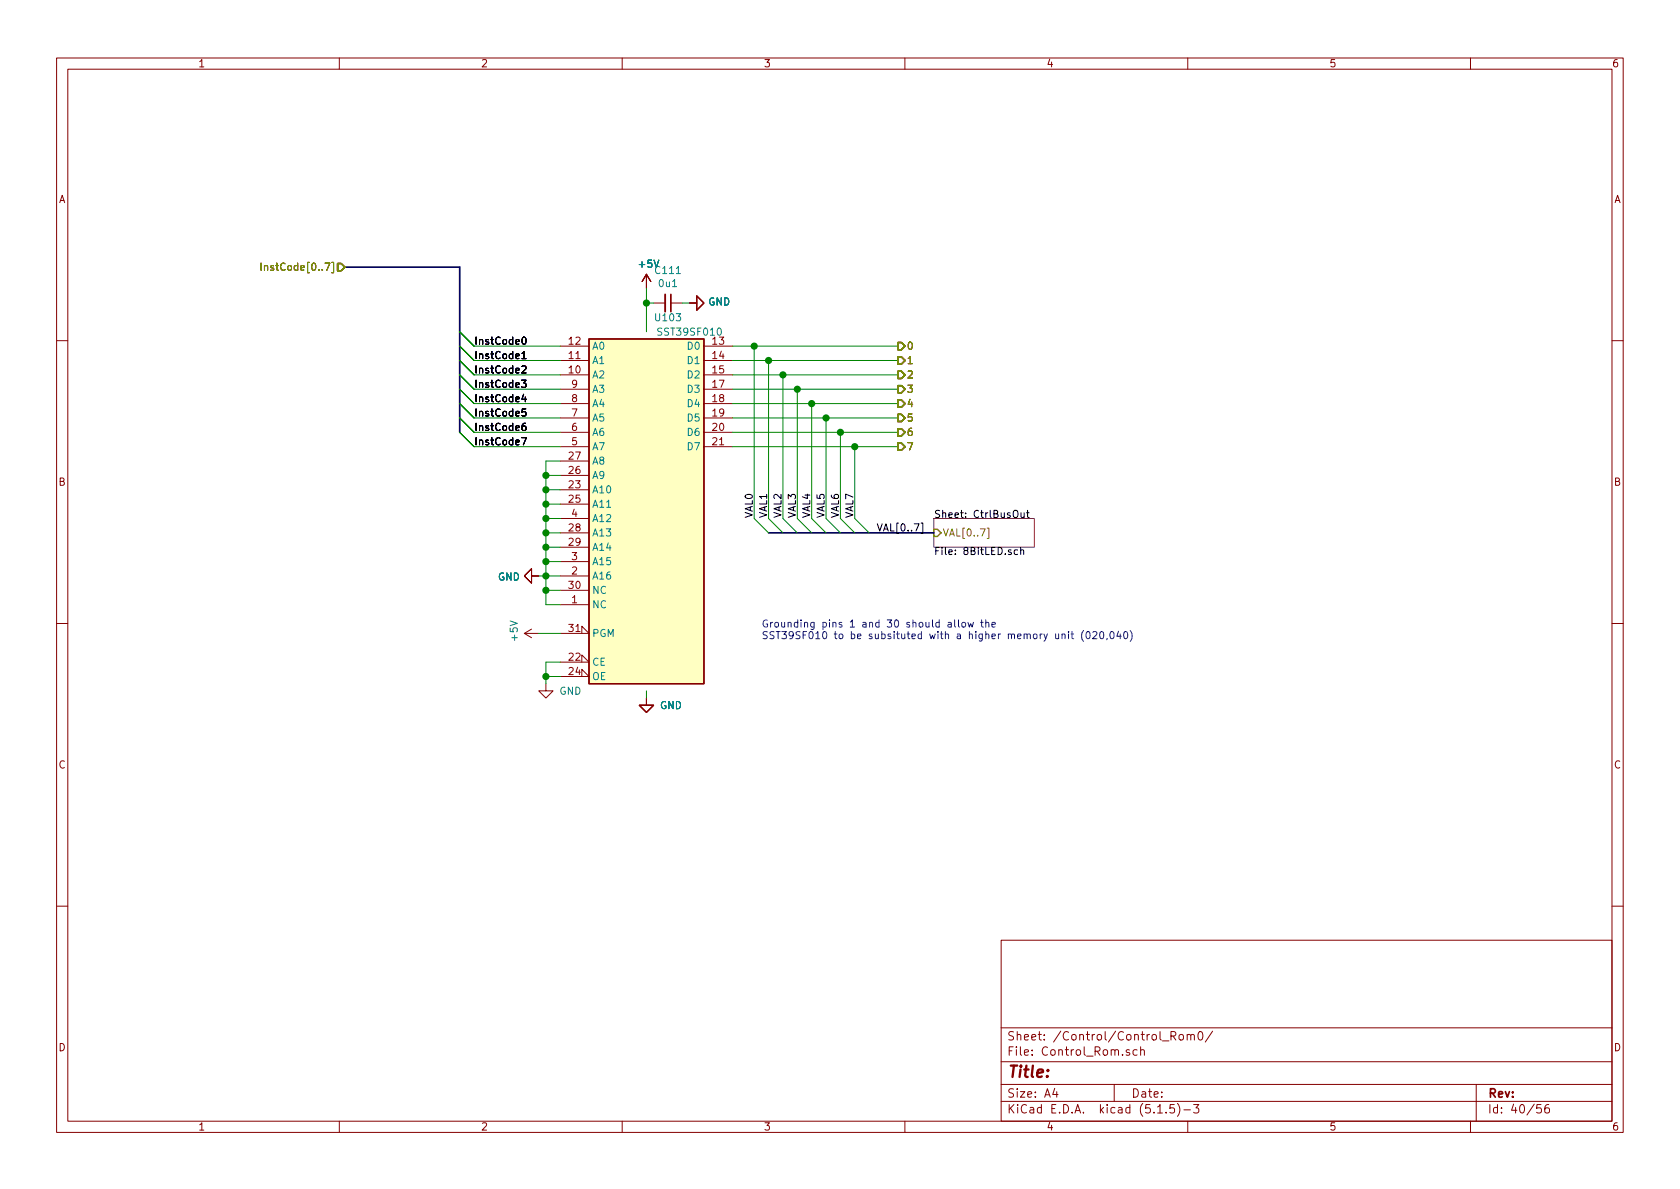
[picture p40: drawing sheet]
<svg xmlns="http://www.w3.org/2000/svg" width="297mm" height="210mm" viewBox="0 0 297 210" stroke-linecap="round" stroke-linejoin="round" font-family="sans-serif">
<defs><g id="words">
<text font-size="2.8" fill="#840000" x="178" y="190.5">Title:</text>
<g font-size="2.1" fill="#840000">
<text x="178" y="184">Sheet: /Control/Control_Rom0/</text>
<text x="178" y="186.7">File: Control_Rom.sch</text>
<text x="178" y="196.9">KiCad E.D.A. kicad (5.1.5)-3</text>
<text x="178" y="194.1">Size: A4</text>
<text x="200" y="194.1">Date:</text>
<text x="263" y="194.1">Rev:</text>
<text x="263" y="196.9">Id: 40/56</text>
</g>
<g font-size="1.8" fill="#840000">
<text x="35" y="11.9">1</text>
<text x="85" y="11.9">2</text>
<text x="135" y="11.9">3</text>
<text x="185" y="11.9">4</text>
<text x="235" y="11.9">5</text>
<text x="285" y="11.9">6</text>
<text x="10.4" y="35.9">A</text>
<text x="285.4" y="35.9">A</text>
<text x="100.6" y="63.5">11</text>
<text x="100.6" y="61">12</text>
<text x="126" y="63.5">14</text>
<text x="100.6" y="66">10</text>
<text x="101.1" y="71.1">8</text>
<text x="101.1" y="68.6">9</text>
<text x="126" y="66">15</text>
<text x="126" y="68.6">17</text>
<text x="126" y="71.1">18</text>
<text x="101.1" y="76.2">6</text>
<text x="101.1" y="73.7">7</text>
<text x="126" y="73.7">19</text>
<text x="126" y="76.2">20</text>
<text x="100.6" y="83.8">26</text>
<text x="100.6" y="81.3">27</text>
<text x="101.1" y="78.7">5</text>
<text x="126" y="78.7">21</text>
<text x="10.4" y="85.9">B</text>
<text x="100.6" y="86.4">23</text>
<text x="100.6" y="88.9">25</text>
<text x="285.4" y="85.9">B</text>
<text x="100.6" y="94">28</text>
<text x="101.1" y="91.4">4</text>
<text x="100.6" y="96.5">29</text>
<text x="101.1" y="101.6">2</text>
<text x="101.1" y="99.1">3</text>
<text x="100.6" y="104.1">30</text>
<text x="101.1" y="106.7">1</text>
<text x="100.6" y="111.8">31</text>
<text x="100.6" y="116.8">22</text>
<text x="100.6" y="119.4">24</text>
<text x="10.4" y="135.9">C</text>
<text x="285.4" y="135.9">C</text>
<text x="10.4" y="185.9">D</text>
<text x="285.4" y="185.9">D</text>
<text x="35" y="199.9">1</text>
<text x="85" y="199.9">2</text>
<text x="135" y="199.9">3</text>
<text x="185" y="199.9">4</text>
<text x="235" y="199.9">5</text>
<text x="285" y="199.9">6</text>
</g>
<g font-size="1.8" fill="#848400">
<text x="47.8" y="47.9">InstCode[0..7]</text>
<text x="160.3" y="64.4">1</text>
<text x="160.3" y="61.8">0</text>
<text x="160.3" y="66.9">2</text>
<text x="160.3" y="69.5">3</text>
<text x="160.3" y="72">4</text>
<text x="160.3" y="74.5">5</text>
<text x="160.3" y="77.1">6</text>
<text x="160.3" y="79.6">7</text>
<text x="166.6" y="94.9">VAL[0..7]</text>
</g>
<g font-size="1.8" fill="#008484">
<text x="113.1" y="47.3">+5V</text>
<text x="116" y="48.5">C111</text>
<text x="116.6" y="50.8">0u1</text>
<text x="116" y="56.8">U103</text>
<text x="116.6" y="59.4">SST39SF010</text>
<text x="125.2" y="54">GND</text>
<text x="104.6" y="64.4">A1</text>
<text x="104.6" y="61.8">A0</text>
<text x="121.7" y="61.8">D0</text>
<text x="121.7" y="64.4">D1</text>
<text x="126" y="61">13</text>
<text x="104.6" y="66.9">A2</text>
<text x="104.6" y="69.5">A3</text>
<text x="121.7" y="66.9">D2</text>
<text x="121.7" y="69.5">D3</text>
<text x="104.6" y="77.1">A6</text>
<text x="104.6" y="74.5">A5</text>
<text x="104.6" y="72">A4</text>
<text x="121.7" y="72">D4</text>
<text x="121.7" y="74.5">D5</text>
<text x="121.7" y="77.1">D6</text>
<text x="104.6" y="82.2">A8</text>
<text x="104.6" y="79.6">A7</text>
<text x="121.7" y="79.6">D7</text>
<text x="104.6" y="87.2">A10</text>
<text x="104.6" y="89.8">A11</text>
<text x="104.6" y="84.7">A9</text>
<text x="104.6" y="94.9">A13</text>
<text x="104.6" y="92.3">A12</text>
<text x="104.6" y="97.4">A14</text>
<text x="104.6" y="99.9">A15</text>
<text x="88" y="102.7">GND</text>
<text x="104.6" y="107.6">NC</text>
<text x="104.6" y="102.5">A16</text>
<text x="104.6" y="105">NC</text>
<text x="91.5" y="113.2" transform="rotate(-90 91.5 113.2)">+5V</text>
<text x="104.6" y="112.6">PGM</text>
<text x="104.6" y="117.7">CE</text>
<text x="98.9" y="122.9">GND</text>
<text x="104.6" y="120.3">OE</text>
<text x="116.7" y="125.4">GND</text>
</g>
<g font-size="1.8">
<text x="83.8" y="63.5">InstCode1</text>
<text x="83.8" y="61">InstCode0</text>
<text x="83.8" y="68.6">InstCode3</text>
<text x="83.8" y="66">InstCode2</text>
<text x="83.8" y="71.1">InstCode4</text>
<text x="83.8" y="73.7">InstCode5</text>
<text x="83.8" y="76.2">InstCode6</text>
<text x="83.8" y="78.7">InstCode7</text>
<text x="133.1" y="91.7" transform="rotate(-90 133.1 91.7)">VAL0</text>
<text x="135.6" y="91.7" transform="rotate(-90 135.6 91.7)">VAL1</text>
<text x="138.2" y="91.7" transform="rotate(-90 138.2 91.7)">VAL2</text>
<text x="140.7" y="91.7" transform="rotate(-90 140.7 91.7)">VAL3</text>
<text x="143.3" y="91.7" transform="rotate(-90 143.3 91.7)">VAL4</text>
<text x="145.8" y="91.7" transform="rotate(-90 145.8 91.7)">VAL5</text>
<text x="148.3" y="91.7" transform="rotate(-90 148.3 91.7)">VAL6</text>
<text x="150.9" y="91.7" transform="rotate(-90 150.9 91.7)">VAL7</text>
<text x="154.9" y="94">VAL[0..7]</text>
<text x="165.1" y="91.6">Sheet: CtrlBusOut</text>
<text x="165.1" y="98.1">File: 8BitLED.sch</text>
</g>
<g font-size="1.8" fill="#0000c2">
<text x="134.6" y="111">Grounding pins 1 and 30 should allow the</text>
<text x="134.6" y="113">SST39SF010 to be subsituted with a higher memory unit (020,040)</text>
</g>
</g></defs>
<g fill="none" stroke="#840000" stroke-width=".18">
<path d="M10 10.3h277v189.9h-277zM12 12.2h273v186.1h-273zM60 10.3v1.9M110 10.3v1.9M160 10.3v1.9M210 10.3v1.9M260 10.3v1.9M114.3 48.5l-.8 1.3M114.3 48.5v2.5M114.3 48.5l.8 1.3M115.6 53.6h2M118.6 53.6h2"/>
<path d="M121.9 53.6h1.3v-1.3l1.3 1.3-1.3 1.3v-1.3M10 60.2h2M99.1 66.3h5M99.1 63.7h5M99.1 61.2h5M99.1 68.8h5M99.1 71.4h5M99.1 73.9h5M99.1 76.4h5M99.1 79h5M124.5 66.3h5M124.5 63.7h5"/>
<path d="M124.5 61.2h5M124.5 68.8h5M124.5 71.4h5M124.5 73.9h5M124.5 76.4h5M124.5 79h5M285 60.2h2M99.1 86.6h5M99.1 89.1h5M99.1 84.1h5M99.1 81.5h5M99.1 94.2h5"/>
<path d="M99.1 96.8h5M99.1 99.3h5M99.1 91.7h5M10 110.3h2M92.7 112h2.5M92.7 112l1.3 .8M94 101.8v-1.2l-1.3 1.2 1.3 1.3v-1.3h1.2M94 111.2l-1.3 .8M99.1 117.1h5l-1.2-1.3v1.3M99.1 119.6h5l-1.2-1.2v1.2M99.1 112h5l-1.2-1.3v1.3M99.1 106.9h5"/>
<path d="M99.1 101.8h5M99.1 104.4h5M285 110.3h2M96.5 120.9v1.3h1.3l-1.3 1.2-1.3-1.2h1.3M114.3 123.4v1.3h1.3l-1.3 1.3-1.3-1.3h1.3M10 160.2h2M177 166.3h108v32h-108zM285 160.2h2M60 198.3v1.9M110 198.3v1.9M160 198.3v1.9M177 194.8h108"/>
<path d="M177 191.8h108M177 187.8h108M177 181.8h108M186.5 192.5l-.4 1h1M186.8 193v1M197 191.8v3M199.7 185.7a.37 .37 0 0 0-.6 .1l.1 .2 .5 .2 .1 .1-.3 .3-.4-.1M201 185.7l-.4-.1-.3 .3 .1 .6 .2 .1 .4-.1M201.7 185.7h.1a.37 .37 0 0 1 .5 .1v.8M201.7 185.1v1.5M204.7 196.8h.8M206.2 196.7v.1"/>
<path d="M207 183.2l.7-.1 .2-.2-.1-.3-.2-.2h-.6v1.5M207.4 183.2l.5 .7M207.6 195.3h-.7l-.1 .7 .2-.1 .5 .1 .2 .2-.1 .5-.2 .1-.6-.1M208.2 195.1a1.71 1.71 0 0 1 0 2.3M208.5 183.1l.3-.2 .4 .2v.5l-.1 .2-.3 .1-.3-.1zM209.3 196.3h1.2M209.9 183.1l.1-.1a.37 .37 0 0 1 .5 .1v.8M209.9 182.9v1M210 198.3v1.9M210.5 183.1l.2-.2 .4 .1 .1 .9M211 195.3h1l-.5 .6 .4 .1v.7l-.2 .1-.7-.1M212 182.6l.3-.2a.94 .94 0 0 1 0 1.5 .79 .79 0 0 1-.3-1.3z"/>
<path d="M214.4 182.3l-1.3 2M260 198.3v1.9M261 191.8v6.5M272.5 195.3h-.7l-.1 .7 .2-.1 .5 .1 .1 .2v.5l-.2 .1-.6-.1M273.8 195.3a.59 .59 0 0 0-.7 .7l.1 .7 .2 .1 .5-.1 .1-.5-.2-.2-.4-.1-.3 .3"/>
</g>
<path d="M165.1 91.7h17.8v5.1h-17.8z" fill="none" stroke="#840084" stroke-width=".18"/>
<g fill="none" stroke="#000" stroke-width=".18">
<path d="M92.4 59.7l.2-.1a.67 .67 0 0 1 .4 .6 .67 .67 0 0 1-.4 .7l-.3-.5zM92.2 67.2h.8l-.4 .5 .4 .1v.6l-.2 .1-.6-.1M92.2 77.4h.9l-.6 1.3M92.3 62.5l.4-.4v1.3M92.3 64.8l.5-.1 .2 .3v.2l-.8 .8h.8M92.3 63.4h.7M92.6 69.7l-.3 .9h.8M92.9 74.8h-.2a.79 .79 0 0 0-.2 1.3l.5-.1v-.5l-.5-.2-.2 .3M92.9 70.2v.8M93 72.3h-.6l-.1 .6 .2-.1 .5 .1v.6l-.2 .1-.5-.1M162.9 92.5h.3v1.8h-.3M179.2 90.4l.2-.2a.45 .45 0 0 1 .6 .5v.4l-.2 .4h-.5a1.07 1.07 0 0 1-.1-1.1z"/>
<path d="M179.9 97.3l-.3-.1-.3 .3 .1 .5h.5M180.5 97.4l.1-.2 .3 .1 .1 .8M180.5 96.8v1.3M180.5 90.7l.1 .8h.3l.2-.1M181.1 90.7v.8M181.5 90.7h.5M181.7 90.2v1.1l.3 .2"/>
</g>
<path d="M46.2 46.5v1.3M46.8 47.1l.1-.1h.3l.1 .8M46.8 47v.8M174.5 93.4h.4v1.8h-.4" fill="none" stroke="#848400" stroke-width=".18"/>
<path d="M59.7 46.6h.6l.7 .6-.7 .7h-.6zM158.7 63.1h.7l.6 .6-.6 .7h-.7zM158.7 65.7h.7l.6 .6-.6 .6h-.7zM158.7 68.2h.7l.6 .6-.6 .7h-.7zM158.7 70.7h.7l.6 .7-.6 .6h-.7zM158.7 73.3h.7l.6 .6-.6 .6h-.7zM158.7 75.8h.7l.6 .6-.6 .7h-.7zM158.7 78.4h.7l.6 .6-.6 .6h-.7zM158.7 60.6h.7l.6 .6-.6 .6h-.7zM165.1 93.6h.6l.7 .6-.7 .7h-.6z" fill="none" stroke="#848400" stroke-width=".25"/>
<path d="M104.1 59.9h20.4v61h-20.4z" fill="#ffffc2" stroke="#ffffc2" stroke-width=".18"/>
<path d="M104.1 59.9h20.4v61h-20.4z" fill="none" stroke="#840000" stroke-width=".25"/>
<path d="M117.6 52.1v3" fill="none" stroke="#840000" stroke-width=".33"/>
<path d="M118.6 52.1v3" fill="none" stroke="#840000" stroke-width=".3"/>
<path d="M61 47.2h20.3v29.2M135.9 94.2h29.2" fill="none" stroke="#000084" stroke-width=".3"/>
<g fill="none" stroke="#008400" stroke-width=".18">
<path d="M81.3 58.7l2.5 2.5h15.3M114.3 53.6h1.3M114.3 51v7.7M120.6 53.6h1.3M81.3 66.3l2.5 2.5h15.3M81.3 63.7l2.5 2.6h15.3M81.3 61.2l2.5 2.5h15.3M81.3 68.8l2.5 2.6h15.3M81.3 71.4l2.5 2.5h15.3M81.3 73.9l2.5 2.5h15.3M81.3 76.4l2.5 2.6h15.3M129.5 68.8h29.2"/>
<path d="M129.5 66.3h29.2M129.5 61.2h29.2M129.5 63.7h29.2M129.5 71.4h29.2M129.5 73.9h29.2M129.5 76.4h29.2M129.5 79h29.2M133.3 61.2v30.5l2.6 2.5M135.9 63.7v28l2.5 2.5M138.4 66.3v25.4l2.6 2.5M141 68.8v22.9l2.5 2.5M143.5 71.4v20.3l2.5 2.5"/>
<path d="M146 73.9v17.8l2.6 2.5M148.6 76.4v15.3l2.5 2.5M151.1 79v12.7l2.6 2.5M96.5 91.7h2.6M96.5 84.1h2.6M96.5 89.1h2.6M96.5 86.6h2.6M96.5 99.3h2.6M96.5 94.2h2.6M96.5 96.8h2.6M99.1 81.5h-2.6v25.4h2.6M95.2 112h3.9"/>
<path d="M95.2 101.8h3.9M96.5 104.4h2.6M96.5 119.6h2.6M99.1 117.1h-2.6v3.8M114.3 122.2v1.2"/>
</g>
<g fill="none" stroke="#0000c2" stroke-width=".18">
<path d="M167.6 110.1h.5l.1 .8M168.2 110.4h-.4l-.2 .2v.2h.6M168.8 109.6v1.1l.2 .2M169.5 109.6v1.1l.1 .2M170.2 110.1h.3l.2 .2-.1 .5-.3 .1-.2-.2zM171.1 110.1l.3 .8 .2-.6 .3 .6 .2-.8M173.4 110.1h.5M173.6 109.6v1.1l.3 .2M174.3 110.2l.2-.1h.3v.8M174.3 109.6v1.3M175.4 110.5l.6-.1-.1-.3h-.3l-.2 .1v.6h.5M187.8 112.2l.2-.1 .3 .1v.7"/>
<path d="M187.8 112.1v.8M188.9 111.7v.1M188.9 112.1v.8M189.4 112.1h.4M189.5 111.7v1.1l.3 .1M191.6 111.5a1.47 1.47 0 0 0 0 1.9M192.1 111.8l.2-.1a.69 .69 0 0 1 .5 .6 .69 .69 0 0 1-.5 .6l-.2-.1-.1-.3zM193.2 111.8l.5-.1 .3 .3-.8 .9h.8M194.6 111.8l.1-.1a.69 .69 0 0 1 .5 .6 .69 .69 0 0 1-.5 .6l-.2-.2-.1-.2zM195.8 112.9l-.1 .2M196.4 111.8l.1-.1a.67 .67 0 0 1 .5 .6 .67 .67 0 0 1-.5 .6l-.3-.4zM197.8 111.6l-.3 .9h.7"/>
<path d="M198.1 112.1v.8M198.8 111.8l.2-.1a.67 .67 0 0 1 .4 .6 .67 .67 0 0 1-.4 .6l-.2-.1-.1-.3zM199.8 111.5a1.47 1.47 0 0 1 0 1.9"/>
</g>
<g fill="#008400" stroke="#008400" stroke-width=".25">
<circle cx="96.5" cy="99.3" r=".51"/>
<circle cx="114.3" cy="53.6" r=".51"/>
<circle cx="96.5" cy="104.4" r=".51"/>
<circle cx="151.1" cy="79" r=".51"/>
<circle cx="96.5" cy="84.1" r=".51"/>
<circle cx="96.5" cy="86.6" r=".51"/>
<circle cx="148.6" cy="76.4" r=".51"/>
<circle cx="96.5" cy="89.1" r=".51"/>
<circle cx="96.5" cy="91.7" r=".51"/>
<circle cx="146.1" cy="73.9" r=".51"/>
<circle cx="96.5" cy="94.2" r=".51"/>
<circle cx="96.5" cy="96.8" r=".51"/>
<circle cx="143.5" cy="71.4" r=".51"/>
<circle cx="96.5" cy="101.8" r=".51"/>
<circle cx="96.5" cy="119.6" r=".51"/>
<circle cx="141" cy="68.8" r=".51"/>
<circle cx="138.4" cy="66.3" r=".51"/>
<circle cx="133.4" cy="61.2" r=".51"/>
<circle cx="135.9" cy="63.7" r=".51"/>
</g>
<use href="#words"/>
</svg>
